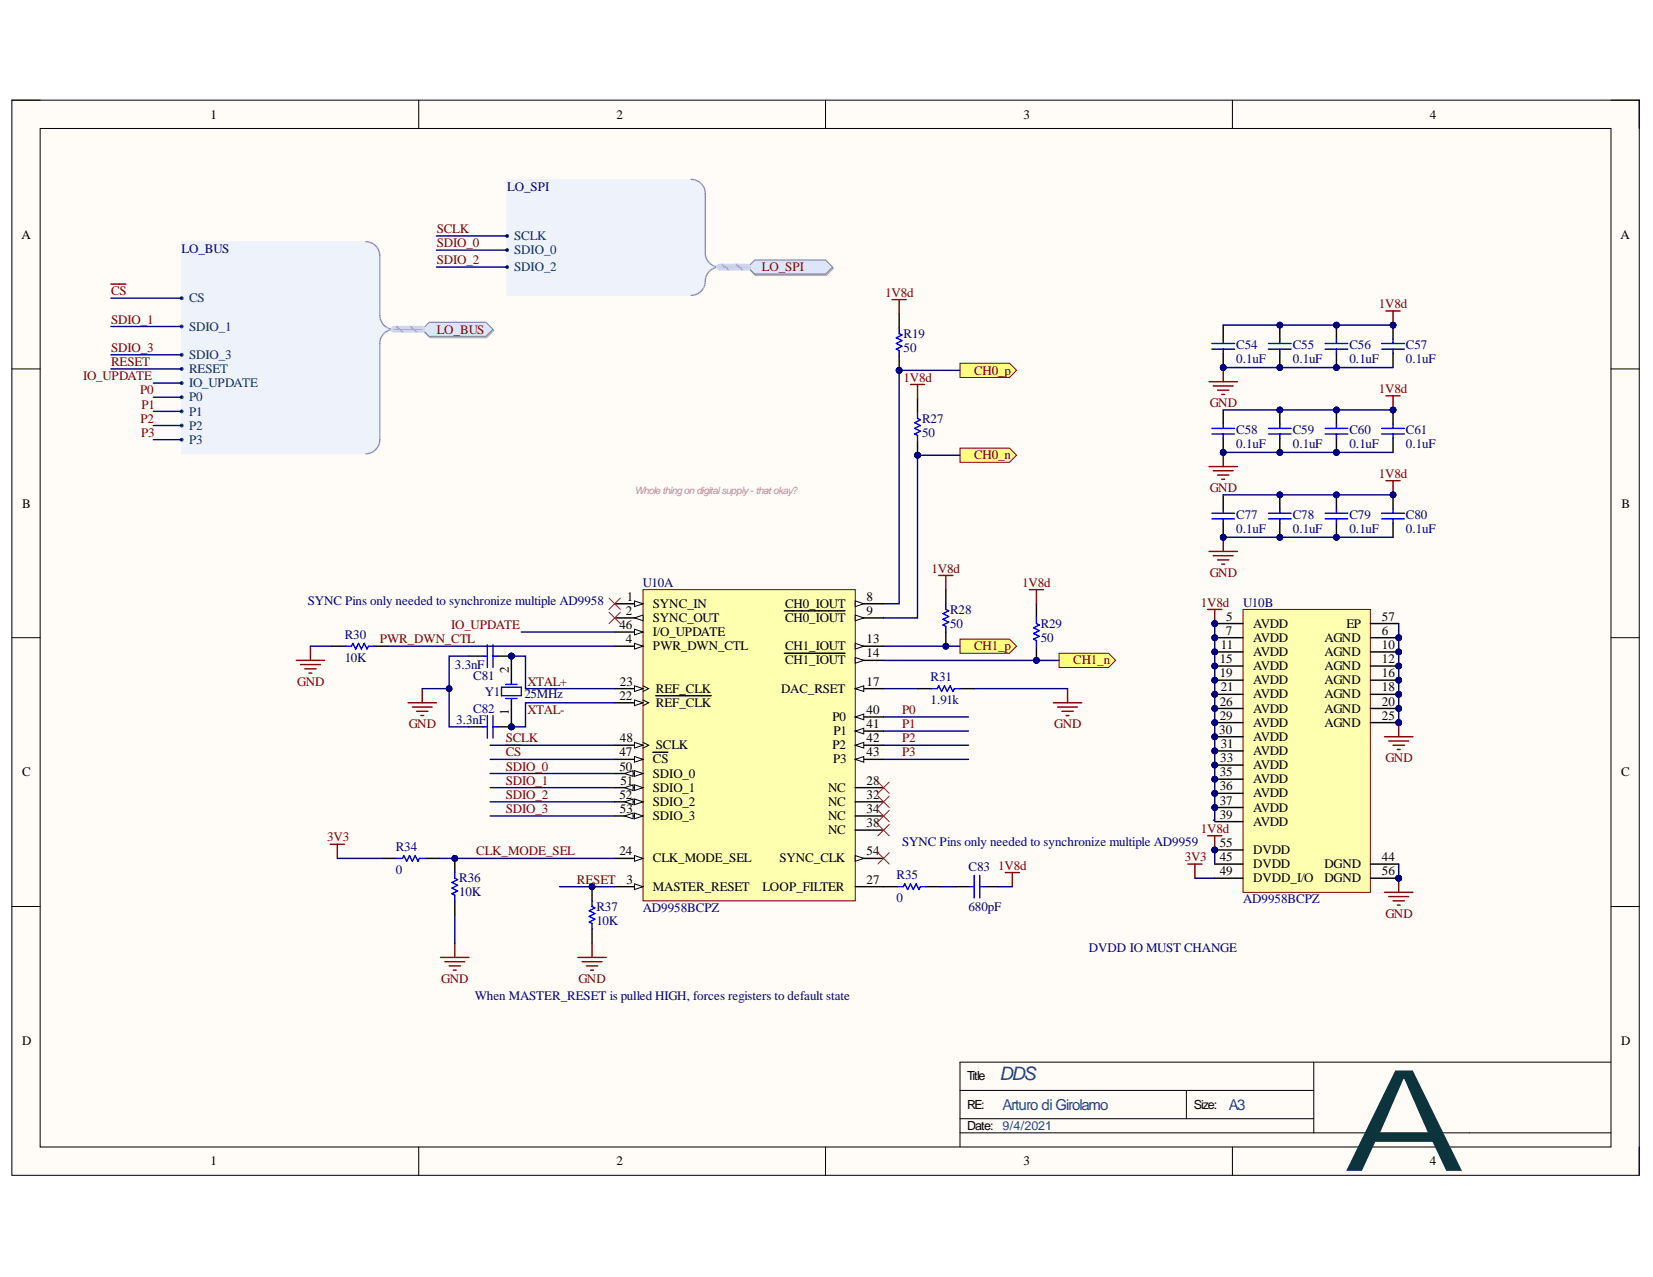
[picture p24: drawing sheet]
<svg xmlns="http://www.w3.org/2000/svg" width="279mm" height="216mm" viewBox="0 0 279 216" stroke-linecap="round" stroke-linejoin="round" font-family="sans-serif">
<defs><g id="words">
<text font-size="23.9" fill="#0c343d" x="226.9" y="198">A</text>
<text font-size="3.1" fill="#0b5394" x="169" y="182.7">DDS</text>
<g font-size="2.5" fill="#0b5394">
<text x="169.5" y="187.6">Arturo di Girolamo</text>
<text x="207.7" y="187.6">A3</text>
</g>
<g font-size="2.2">
<text x="35.6" y="20">1</text>
<text x="104.2" y="20">2</text>
<text x="173" y="20">3</text>
<text x="241.7" y="20">4</text>
<text x="3.6" y="40.3">A</text>
<text x="273.9" y="40.3">A</text>
<text x="3.7" y="85.8">B</text>
<text x="274.1" y="85.8">B</text>
<text x="106" y="101.6">1</text>
<text x="146.5" y="101.6">8</text>
<text x="104.7" y="106.4">46</text>
<text x="105.8" y="104">2</text>
<text x="110.4" y="102.7">SYNC_IN</text>
<text x="110.4" y="105.2">SYNC_OUT</text>
<text x="110.4" y="107.6">I/O_UPDATE</text>
<text x="132.7" y="102.7">CH0_IOUT</text>
<text x="132.7" y="105.2">CH0_IOUT</text>
<text x="146.5" y="104">9</text>
<text x="207.2" y="107.3">7</text>
<text x="207.3" y="104.9">5</text>
<text x="211.8" y="106.1">AVDD</text>
<text x="227.6" y="106.1">EP</text>
<text x="233.6" y="107.3">6</text>
<text x="233.6" y="104.9">57</text>
<text x="86" y="113.8" transform="rotate(-90 86 113.8)">2</text>
<text x="105.8" y="108.7">4</text>
<text x="110.4" y="109.9">PWR_DWN_CTL</text>
<text x="132.7" y="109.9">CH1_IOUT</text>
<text x="132.7" y="112.3">CH1_IOUT</text>
<text x="146.5" y="108.7">13</text>
<text x="146.5" y="111.1">14</text>
<text x="206.2" y="112.1">15</text>
<text x="206.3" y="109.7">11</text>
<text x="211.8" y="108.5">AVDD</text>
<text x="211.8" y="110.9">AVDD</text>
<text x="211.8" y="113.3">AVDD</text>
<text x="223.9" y="108.5">AGND</text>
<text x="223.9" y="110.9">AGND</text>
<text x="223.9" y="113.3">AGND</text>
<text x="233.6" y="109.7">10</text>
<text x="233.6" y="112.1">12</text>
<text x="104.7" y="118.3">22</text>
<text x="104.8" y="115.9">23</text>
<text x="110.9" y="119.5">REF_CLK</text>
<text x="110.9" y="117.1">REF_CLK</text>
<text x="132" y="117.1">DAC_RSET</text>
<text x="146.5" y="115.9">17</text>
<text x="206.2" y="114.5">19</text>
<text x="206.2" y="119.3">26</text>
<text x="206.3" y="116.9">21</text>
<text x="211.8" y="115.7">AVDD</text>
<text x="211.8" y="118">AVDD</text>
<text x="223.9" y="115.7">AGND</text>
<text x="223.9" y="118">AGND</text>
<text x="233.6" y="114.5">16</text>
<text x="233.6" y="116.9">18</text>
<text x="233.6" y="119.3">20</text>
<text x="86" y="120.8" transform="rotate(-90 86 120.8)">1</text>
<text x="104.8" y="125.5">48</text>
<text x="140.7" y="121.9">P0</text>
<text x="140.9" y="124.3">P1</text>
<text x="146.5" y="120.7">40</text>
<text x="146.5" y="123.1">41</text>
<text x="146.5" y="125.5">42</text>
<text x="206.1" y="124.1">30</text>
<text x="206.2" y="121.7">29</text>
<text x="211.8" y="120.5">AVDD</text>
<text x="211.8" y="122.9">AVDD</text>
<text x="211.8" y="125.2">AVDD</text>
<text x="223.9" y="120.5">AGND</text>
<text x="223.9" y="122.9">AGND</text>
<text x="233.6" y="121.7">25</text>
<text x="3.7" y="131.2">C</text>
<text x="104.7" y="127.9">47</text>
<text x="104.7" y="130.3">50</text>
<text x="110.4" y="129">CS</text>
<text x="110.4" y="131.5">SDIO_0</text>
<text x="110.9" y="126.7">SCLK</text>
<text x="140.7" y="126.7">P2</text>
<text x="140.8" y="129">P3</text>
<text x="146.5" y="127.9">43</text>
<text x="206.2" y="131.2">35</text>
<text x="206.3" y="128.9">33</text>
<text x="206.3" y="126.4">31</text>
<text x="211.8" y="127.7">AVDD</text>
<text x="211.8" y="130.1">AVDD</text>
<text x="274" y="131.2">C</text>
<text x="104.7" y="135">52</text>
<text x="104.8" y="137.4">53</text>
<text x="104.9" y="132.7">51</text>
<text x="110.4" y="133.9">SDIO_1</text>
<text x="110.4" y="136.2">SDIO_2</text>
<text x="140" y="133.9">NC</text>
<text x="140" y="136.2">NC</text>
<text x="146.5" y="132.7">28</text>
<text x="146.5" y="135">32</text>
<text x="146.5" y="137.4">34</text>
<text x="206.2" y="133.6">36</text>
<text x="206.2" y="136.1">37</text>
<text x="211.8" y="132.4">AVDD</text>
<text x="211.8" y="134.8">AVDD</text>
<text x="211.8" y="137.2">AVDD</text>
<text x="110.4" y="138.7">SDIO_3</text>
<text x="140" y="138.7">NC</text>
<text x="140" y="141">NC</text>
<text x="146.5" y="139.9">38</text>
<text x="206.2" y="138.4">39</text>
<text x="206.2" y="143.2">55</text>
<text x="211.8" y="139.6">AVDD</text>
<text x="104.7" y="144.6">24</text>
<text x="105.9" y="149.4">3</text>
<text x="110.4" y="145.8">CLK_MODE_SEL</text>
<text x="131.8" y="145.8">SYNC_CLK</text>
<text x="146.5" y="149.4">27</text>
<text x="146.5" y="144.6">54</text>
<text x="206.2" y="145.6">45</text>
<text x="206.2" y="148">49</text>
<text x="211.8" y="146.8">DVDD</text>
<text x="211.8" y="149.2">DVDD_I/O</text>
<text x="211.8" y="144.4">DVDD</text>
<text x="223.9" y="146.8">DGND</text>
<text x="223.9" y="149.2">DGND</text>
<text x="233.6" y="145.6">44</text>
<text x="233.6" y="148">56</text>
<text x="110.4" y="150.6">MASTER_RESET</text>
<text x="128.9" y="150.6">LOOP_FILTER</text>
<text x="3.7" y="176.6">D</text>
<text x="274" y="176.6">D</text>
<text x="35.6" y="197">1</text>
<text x="104.2" y="197">2</text>
<text x="173" y="197">3</text>
<text x="241.7" y="197">4</text>
</g>
<g font-size="2.2" fill="#000080">
<text x="85.8" y="32.2">LO_SPI</text>
<text x="30.7" y="42.7">LO_BUS</text>
<text x="152.7" y="57.1">R19</text>
<text x="152.7" y="59.4">50</text>
<text x="209" y="59">C54</text>
<text x="218.5" y="59">C55</text>
<text x="228.1" y="59">C56</text>
<text x="237.6" y="59">C57</text>
<text x="209" y="61.4">0.1uF</text>
<text x="218.5" y="61.4">0.1uF</text>
<text x="228.1" y="61.4">0.1uF</text>
<text x="237.6" y="61.4">0.1uF</text>
<text x="155.9" y="71.5">R27</text>
<text x="155.9" y="73.8">50</text>
<text x="209" y="73.3">C58</text>
<text x="209" y="75.8">0.1uF</text>
<text x="218.5" y="73.3">C59</text>
<text x="218.5" y="75.8">0.1uF</text>
<text x="228.1" y="73.3">C60</text>
<text x="228.1" y="75.8">0.1uF</text>
<text x="237.6" y="73.3">C61</text>
<text x="237.6" y="75.8">0.1uF</text>
<text x="209" y="87.7">C77</text>
<text x="218.5" y="87.7">C78</text>
<text x="228.1" y="87.7">C79</text>
<text x="237.6" y="87.7">C80</text>
<text x="209" y="90.1">0.1uF</text>
<text x="218.5" y="90.1">0.1uF</text>
<text x="228.1" y="90.1">0.1uF</text>
<text x="237.6" y="90.1">0.1uF</text>
<text x="108.7" y="99.2">U10A</text>
<text x="52" y="102.3">SYNC Pins only needed to synchronize multiple AD9958</text>
<text x="160.6" y="103.8">R28</text>
<text x="160.6" y="106.1">50</text>
<text x="175.9" y="106.1">R29</text>
<text x="210.2" y="102.6">U10B</text>
<text x="58.3" y="108.1">R30</text>
<text x="58.3" y="111.9">10K</text>
<text x="76.9" y="113.1">3.3nF</text>
<text x="175.9" y="108.5">50</text>
<text x="80" y="115">C81</text>
<text x="81.9" y="117.6">Y1</text>
<text x="88.6" y="118">25MHz</text>
<text x="157.3" y="115.2">R31</text>
<text x="157.3" y="119.1">1.91k</text>
<text x="77.1" y="122.4">3.3nF</text>
<text x="80" y="120.5">C82</text>
<text x="66.9" y="143.9">R34</text>
<text x="152.5" y="143">SYNC Pins only needed to synchronize multiple AD9959</text>
<text x="66.9" y="147.7">0</text>
<text x="77.6" y="149.2">R36</text>
<text x="151.5" y="148.7">R35</text>
<text x="163.7" y="147.2">C83</text>
<text x="77.6" y="151.5">10K</text>
<text x="100.8" y="154">R37</text>
<text x="108.7" y="154.2">AD9958BCPZ</text>
<text x="151.5" y="152.5">0</text>
<text x="163.7" y="154">680pF</text>
<text x="210.2" y="152.7">AD9958BCPZ</text>
<text x="100.8" y="156.4">10K</text>
<text x="184" y="160.9">DVDD IO MUST CHANGE</text>
<text x="80.3" y="169">When MASTER_RESET is pulled HIGH, forces registers to default state</text>
</g>
<g font-size="2.2" fill="#800000">
<text x="73.8" y="39.4">SCLK</text>
<text x="73.8" y="41.8">SDIO_0</text>
<text x="73.8" y="44.6">SDIO_2</text>
<text x="128.8" y="45.8">LO_SPI</text>
<text x="18.8" y="49.9">CS</text>
<text x="149.6" y="50.1">1V8d</text>
<text x="233.1" y="52.1">1V8d</text>
<text x="18.8" y="54.7">SDIO_1</text>
<text x="18.8" y="59.4">SDIO_3</text>
<text x="73.8" y="56.4">LO_BUS</text>
<text x="14" y="64.3">IO_UPDATE</text>
<text x="18.8" y="61.9">RESET</text>
<text x="152.7" y="64.5">1V8d</text>
<text x="164.7" y="63.3">CH0_p</text>
<text x="23.7" y="66.6">P0</text>
<text x="23.8" y="71.5">P2</text>
<text x="23.9" y="69.1">P1</text>
<text x="204.5" y="68.8">GND</text>
<text x="233.1" y="66.4">1V8d</text>
<text x="23.8" y="73.8">P3</text>
<text x="164.7" y="77.6">CH0_n</text>
<text x="204.5" y="83.1">GND</text>
<text x="233.1" y="80.8">1V8d</text>
<text x="157.5" y="96.8">1V8d</text>
<text x="172.8" y="99.2">1V8d</text>
<text x="204.5" y="97.5">GND</text>
<text x="76.3" y="106.4">IO_UPDATE</text>
<text x="203" y="102.6">1V8d</text>
<text x="64.2" y="108.7">PWR_DWN_CTL</text>
<text x="164.7" y="109.9">CH1_p</text>
<text x="181.4" y="112.3">CH1_n</text>
<text x="50.2" y="115.9">GND</text>
<text x="89.1" y="115.9">XTAL+</text>
<text x="69.1" y="123.1">GND</text>
<text x="85.5" y="125.5">SCLK</text>
<text x="89.1" y="120.7">XTAL-</text>
<text x="152.5" y="120.7">P0</text>
<text x="152.5" y="123.1">P1</text>
<text x="152.5" y="125.5">P2</text>
<text x="178.2" y="123.1">GND</text>
<text x="85.5" y="130.3">SDIO_0</text>
<text x="85.5" y="127.9">CS</text>
<text x="152.5" y="127.9">P3</text>
<text x="234.2" y="128.9">GND</text>
<text x="85.5" y="132.7">SDIO_1</text>
<text x="85.5" y="135">SDIO_2</text>
<text x="85.5" y="137.4">SDIO_3</text>
<text x="55.3" y="142.2">3V3</text>
<text x="203" y="140.8">1V8d</text>
<text x="80.5" y="144.6">CLK_MODE_SEL</text>
<text x="97.5" y="149.4">RESET</text>
<text x="168.7" y="147.1">1V8d</text>
<text x="200.3" y="145.6">3V3</text>
<text x="234.2" y="155.2">GND</text>
<text x="74.6" y="166.2">GND</text>
<text x="97.8" y="166.2">GND</text>
</g>
<g font-size="2.2" fill="#003a70">
<text x="86.9" y="40.6">SCLK</text>
<text x="86.9" y="45.8">SDIO_2</text>
<text x="86.9" y="43">SDIO_0</text>
<text x="32" y="51.1">CS</text>
<text x="32" y="55.9">SDIO_1</text>
<text x="32" y="65.5">IO_UPDATE</text>
<text x="32" y="63.1">RESET</text>
<text x="32" y="60.7">SDIO_3</text>
<text x="32" y="70.3">P1</text>
<text x="32" y="67.8">P0</text>
<text x="32" y="72.6">P2</text>
<text x="32" y="75">P3</text>
</g>
<g font-size="2.1">
<text x="163.5" y="182.7">Title</text>
<text x="163.5" y="191">Date:</text>
<text x="163.5" y="187.5">RE:</text>
<text x="201.8" y="187.5">Size:</text>
</g>
<text font-size="2.1" fill="#0b5394" x="169.5" y="191">9/4/2021</text>
<text font-size="1.7" fill="#f0f" x="107.3" y="83.5">Whole thingon digitalsupply- thatokay?</text>
</g></defs>
<path d="M2 16.9h275.1v181.8h-275.1z" fill-rule="evenodd" fill="#fffcf8"/>
<path d="M2 16.9h275.1v181.8h-275.1z" fill="none" stroke="#000" stroke-width=".17"/>
<path d="M6.8 21.7h265.5v172.2h-265.5z" fill-rule="evenodd" fill="#fffcf8"/>
<g fill="none" stroke="#000" stroke-width=".17">
<path d="M2 16.9h4.8M70.8 16.9v4.8M139.5 16.9v4.8M208.3 16.9v4.8M272.3 16.9h4.8v4.8M6.8 21.7h265.5v172.2h-265.5zM2 62.4h4.8M272.3 62.4h4.8M2 107.8h4.8M272.3 107.8h4.8M2 153.3h4.8M272.3 153.3h4.8"/>
<path d="M222.1 179.6v11.9M272.3 179.6h-110v14.3M70.8 193.9v4.8M139.5 193.9v4.8M162.3 184.4h59.8M162.3 191.5h110M162.3 189.1h59.8M200.5 184.4v4.7M208.3 193.9v4.8M277.1 193.9v4.8"/>
</g>
<path d="M108.7 99.7h35.9v52.6h-35.9z" fill-rule="evenodd" fill="#ffffb0"/>
<path d="M108.7 99.7h35.9v52.6h-35.9z" fill="none" stroke="#800000" stroke-width=".17"/>
<path d="M103.9 102.1h4.8" fill="none" stroke="#000" stroke-width=".24"/>
<path d="M107.2 101.6l1.5 .5-1.5 .5z" fill="#f8fcff"/>
<path d="M107.2 101.6l1.5 .5-1.5 .5z" fill="none" stroke="#000" stroke-width=".17"/>
<path d="M103.9 104.5h4.8" fill="none" stroke="#000" stroke-width=".24"/>
<path d="M107.2 104.5l1.5-.5v.9z" fill="#f8fcff"/>
<path d="M107.2 104.5l1.5-.5v.9z" fill="none" stroke="#000" stroke-width=".17"/>
<path d="M103.9 149.9h4.8" fill="none" stroke="#000" stroke-width=".24"/>
<path d="M107.2 149.4l1.5 .5-1.5 .5z" fill="#f8fcff"/>
<path d="M107.2 149.4l1.5 .5-1.5 .5z" fill="none" stroke="#000" stroke-width=".17"/>
<path d="M103.9 109.3h4.8" fill="none" stroke="#000" stroke-width=".24"/>
<path d="M107.2 108.8l1.5 .5-1.5 .4z" fill="#f8fcff"/>
<path d="M107.2 108.8l1.5 .5-1.5 .4z" fill="none" stroke="#000" stroke-width=".17"/>
<path d="M144.6 102.1h4.7" fill="none" stroke="#000" stroke-width=".24"/>
<path d="M144.6 101.6l1.4 .5-1.4 .5z" fill="#f8fcff"/>
<path d="M144.6 101.6l1.4 .5-1.4 .5z" fill="none" stroke="#000" stroke-width=".17"/>
<path d="M144.6 104.5h4.7" fill="none" stroke="#000" stroke-width=".24"/>
<path d="M144.6 104l1.4 .5-1.4 .4z" fill="#f8fcff"/>
<path d="M144.6 104l1.4 .5-1.4 .4z" fill="none" stroke="#000" stroke-width=".17"/>
<path d="M132.6 103.3h10.2M144.6 109.3h4.7" fill="none" stroke="#000" stroke-width=".24"/>
<path d="M144.6 108.8l1.4 .5-1.4 .4z" fill="#f8fcff"/>
<path d="M144.6 108.8l1.4 .5-1.4 .4z" fill="none" stroke="#000" stroke-width=".17"/>
<path d="M144.6 111.6h4.7" fill="none" stroke="#000" stroke-width=".24"/>
<path d="M144.6 111.2l1.4 .4-1.4 .5z" fill="#f8fcff"/>
<path d="M144.6 111.2l1.4 .4-1.4 .5z" fill="none" stroke="#000" stroke-width=".17"/>
<path d="M132.6 110.4h10.2M144.6 116.4h4.7" fill="none" stroke="#000" stroke-width=".24"/>
<path d="M144.6 116.4l1.4-.5v1z" fill="#f8fcff"/>
<path d="M144.6 116.4l1.4-.5v1z" fill="none" stroke="#000" stroke-width=".17"/>
<path d="M103.9 118.8h4.8" fill="none" stroke="#000" stroke-width=".24"/>
<path d="M107.2 118.3l1.5 .5-1.5 .5z" fill="#f8fcff"/>
<path d="M107.2 118.3l1.5 .5-1.5 .5zM108.7 118.3l.9 .5-.9 .5" fill="none" stroke="#000" stroke-width=".17"/>
<path d="M103.9 116.4h4.8M110.8 117.6h9.4" fill="none" stroke="#000" stroke-width=".24"/>
<path d="M107.2 115.9l1.5 .5-1.5 .5z" fill="#f8fcff"/>
<path d="M107.2 115.9l1.5 .5-1.5 .5zM108.7 115.9l.9 .5-.9 .5" fill="none" stroke="#000" stroke-width=".17"/>
<path d="M103.9 145.1h4.8" fill="none" stroke="#000" stroke-width=".24"/>
<path d="M107.2 144.7l1.5 .4-1.5 .5z" fill="#f8fcff"/>
<path d="M107.2 144.7l1.5 .4-1.5 .5z" fill="none" stroke="#000" stroke-width=".17"/>
<path d="M144.6 133.2h4.7M144.6 135.6h4.7M144.6 138h4.7M144.6 121.2h4.7M144.6 149.9h4.7M144.6 140.3h4.7" fill="none" stroke="#000" stroke-width=".24"/>
<path d="M144.6 121.2l1.4-.5v1z" fill="#f8fcff"/>
<path d="M144.6 121.2l1.4-.5v1z" fill="none" stroke="#000" stroke-width=".17"/>
<path d="M144.6 123.6h4.7" fill="none" stroke="#000" stroke-width=".24"/>
<path d="M144.6 123.6l1.4-.5v1z" fill="#f8fcff"/>
<path d="M144.6 123.6l1.4-.5v1z" fill="none" stroke="#000" stroke-width=".17"/>
<path d="M144.6 126h4.7" fill="none" stroke="#000" stroke-width=".24"/>
<path d="M144.6 126l1.4-.5v1z" fill="#f8fcff"/>
<path d="M144.6 126l1.4-.5v1z" fill="none" stroke="#000" stroke-width=".17"/>
<path d="M144.6 128.4h4.7" fill="none" stroke="#000" stroke-width=".24"/>
<path d="M144.6 128.4l1.4-.5v1z" fill="#f8fcff"/>
<path d="M144.6 128.4l1.4-.5v1z" fill="none" stroke="#000" stroke-width=".17"/>
<path d="M103.9 106.9h4.8" fill="none" stroke="#000" stroke-width=".24"/>
<path d="M107.2 106.4l1.5 .5-1.5 .4z" fill="#f8fcff"/>
<path d="M107.2 106.4l1.5 .5-1.5 .4z" fill="none" stroke="#000" stroke-width=".17"/>
<path d="M103.9 128.4h4.8" fill="none" stroke="#000" stroke-width=".24"/>
<path d="M107.2 127.9l1.5 .5-1.5 .5z" fill="#f8fcff"/>
<path d="M107.2 127.9l1.5 .5-1.5 .5z" fill="none" stroke="#000" stroke-width=".17"/>
<path d="M103.9 126h4.8M110.4 127.2h2.5" fill="none" stroke="#000" stroke-width=".24"/>
<path d="M107.2 125.5l1.5 .5-1.5 .5z" fill="#f8fcff"/>
<path d="M107.2 125.5l1.5 .5-1.5 .5zM108.7 125.5l.9 .5-.9 .5" fill="none" stroke="#000" stroke-width=".17"/>
<path d="M103.9 130.8h4.8" fill="none" stroke="#000" stroke-width=".24"/>
<path d="M107.2 130.3l1.5 .5-1.5 .5z" fill="#f8fcff"/>
<path d="M107.2 130.3l1.5 .5-1.5 .5z" fill="none" stroke="#000" stroke-width=".17"/>
<path d="M105.6 130.8l1.4-.5v1z" fill="#f8fcff"/>
<path d="M105.6 130.8l1.4-.5v1z" fill="none" stroke="#000" stroke-width=".17"/>
<path d="M103.9 133.2h4.8" fill="none" stroke="#000" stroke-width=".24"/>
<path d="M107.2 132.7l1.5 .5-1.5 .4z" fill="#f8fcff"/>
<path d="M107.2 132.7l1.5 .5-1.5 .4z" fill="none" stroke="#000" stroke-width=".17"/>
<path d="M105.6 133.2l1.4-.5v.9z" fill="#f8fcff"/>
<path d="M105.6 133.2l1.4-.5v.9z" fill="none" stroke="#000" stroke-width=".17"/>
<path d="M103.9 135.6h4.8" fill="none" stroke="#000" stroke-width=".24"/>
<path d="M107.2 135.1l1.5 .5-1.5 .4z" fill="#f8fcff"/>
<path d="M107.2 135.1l1.5 .5-1.5 .4z" fill="none" stroke="#000" stroke-width=".17"/>
<path d="M105.6 135.6l1.4-.5v.9z" fill="#f8fcff"/>
<path d="M105.6 135.6l1.4-.5v.9z" fill="none" stroke="#000" stroke-width=".17"/>
<path d="M103.9 138h4.8" fill="none" stroke="#000" stroke-width=".24"/>
<path d="M107.2 137.5l1.5 .5-1.5 .4z" fill="#f8fcff"/>
<path d="M107.2 137.5l1.5 .5-1.5 .4z" fill="none" stroke="#000" stroke-width=".17"/>
<path d="M105.6 138l1.4-.5v.9z" fill="#f8fcff"/>
<path d="M105.6 138l1.4-.5v.9z" fill="none" stroke="#000" stroke-width=".17"/>
<path d="M144.6 145.1h4.7" fill="none" stroke="#000" stroke-width=".24"/>
<path d="M144.6 144.7l1.4 .4-1.4 .5z" fill="#f8fcff"/>
<path d="M144.6 144.7l1.4 .4-1.4 .5z" fill="none" stroke="#000" stroke-width=".17"/>
<circle cx="205.3" cy="105.4" r=".48" fill="#000080"/>
<circle cx="205.3" cy="105.4" r=".48" fill="none" stroke="#000080" stroke-width=".17"/>
<circle cx="236.4" cy="107.8" r=".48" fill="#000080"/>
<circle cx="236.4" cy="107.8" r=".48" fill="none" stroke="#000080" stroke-width=".17"/>
<circle cx="205.3" cy="107.8" r=".48" fill="#000080"/>
<circle cx="205.3" cy="107.8" r=".48" fill="none" stroke="#000080" stroke-width=".17"/>
<circle cx="236.4" cy="110.2" r=".48" fill="#000080"/>
<circle cx="236.4" cy="110.2" r=".48" fill="none" stroke="#000080" stroke-width=".17"/>
<circle cx="205.3" cy="110.2" r=".48" fill="#000080"/>
<circle cx="205.3" cy="110.2" r=".48" fill="none" stroke="#000080" stroke-width=".17"/>
<circle cx="236.4" cy="112.6" r=".48" fill="#000080"/>
<circle cx="236.4" cy="112.6" r=".48" fill="none" stroke="#000080" stroke-width=".17"/>
<circle cx="205.3" cy="112.6" r=".48" fill="#000080"/>
<circle cx="205.3" cy="112.6" r=".48" fill="none" stroke="#000080" stroke-width=".17"/>
<circle cx="236.4" cy="115" r=".48" fill="#000080"/>
<circle cx="236.4" cy="115" r=".48" fill="none" stroke="#000080" stroke-width=".17"/>
<circle cx="236.4" cy="117.4" r=".48" fill="#000080"/>
<circle cx="236.4" cy="117.4" r=".48" fill="none" stroke="#000080" stroke-width=".17"/>
<circle cx="205.3" cy="115" r=".48" fill="#000080"/>
<circle cx="205.3" cy="115" r=".48" fill="none" stroke="#000080" stroke-width=".17"/>
<circle cx="236.4" cy="119.8" r=".48" fill="#000080"/>
<circle cx="236.4" cy="119.8" r=".48" fill="none" stroke="#000080" stroke-width=".17"/>
<circle cx="205.3" cy="117.4" r=".48" fill="#000080"/>
<circle cx="205.3" cy="117.4" r=".48" fill="none" stroke="#000080" stroke-width=".17"/>
<circle cx="236.4" cy="122.2" r=".48" fill="#000080"/>
<circle cx="236.4" cy="122.2" r=".48" fill="none" stroke="#000080" stroke-width=".17"/>
<circle cx="205.3" cy="119.8" r=".48" fill="#000080"/>
<circle cx="205.3" cy="119.8" r=".48" fill="none" stroke="#000080" stroke-width=".17"/>
<circle cx="205.3" cy="122.2" r=".48" fill="#000080"/>
<circle cx="205.3" cy="122.2" r=".48" fill="none" stroke="#000080" stroke-width=".17"/>
<circle cx="205.3" cy="124.6" r=".48" fill="#000080"/>
<circle cx="205.3" cy="124.6" r=".48" fill="none" stroke="#000080" stroke-width=".17"/>
<circle cx="205.3" cy="127" r=".48" fill="#000080"/>
<circle cx="205.3" cy="127" r=".48" fill="none" stroke="#000080" stroke-width=".17"/>
<circle cx="205.3" cy="129.3" r=".48" fill="#000080"/>
<circle cx="205.3" cy="129.3" r=".48" fill="none" stroke="#000080" stroke-width=".17"/>
<circle cx="205.3" cy="131.7" r=".48" fill="#000080"/>
<circle cx="205.3" cy="131.7" r=".48" fill="none" stroke="#000080" stroke-width=".17"/>
<circle cx="205.3" cy="134.1" r=".48" fill="#000080"/>
<circle cx="205.3" cy="134.1" r=".48" fill="none" stroke="#000080" stroke-width=".17"/>
<circle cx="205.3" cy="136.5" r=".48" fill="#000080"/>
<circle cx="205.3" cy="136.5" r=".48" fill="none" stroke="#000080" stroke-width=".17"/>
<circle cx="205.3" cy="143.7" r=".48" fill="#000080"/>
<circle cx="205.3" cy="143.7" r=".48" fill="none" stroke="#000080" stroke-width=".17"/>
<circle cx="236.4" cy="148.5" r=".48" fill="#000080"/>
<circle cx="236.4" cy="148.5" r=".48" fill="none" stroke="#000080" stroke-width=".17"/>
<path d="M210.1 103h21.5v47.9h-21.5z" fill-rule="evenodd" fill="#ffffb0"/>
<path d="M210.1 103h21.5v47.9h-21.5z" fill="none" stroke="#800000" stroke-width=".17"/>
<path d="M205.3 105.4h4.8" fill="none" stroke="#000" stroke-width=".24"/>
<circle cx="205.3" cy="105.4" r=".48" fill="#000080"/>
<circle cx="205.3" cy="105.4" r=".48" fill="none" stroke="#000080" stroke-width=".17"/>
<path d="M231.6 107.8h4.8" fill="none" stroke="#000" stroke-width=".24"/>
<circle cx="236.4" cy="107.8" r=".48" fill="#000080"/>
<circle cx="236.4" cy="107.8" r=".48" fill="none" stroke="#000080" stroke-width=".17"/>
<path d="M205.3 107.8h4.8" fill="none" stroke="#000" stroke-width=".24"/>
<circle cx="205.3" cy="107.8" r=".48" fill="#000080"/>
<circle cx="205.3" cy="107.8" r=".48" fill="none" stroke="#000080" stroke-width=".17"/>
<path d="M231.6 110.2h4.8" fill="none" stroke="#000" stroke-width=".24"/>
<circle cx="236.4" cy="110.2" r=".48" fill="#000080"/>
<circle cx="236.4" cy="110.2" r=".48" fill="none" stroke="#000080" stroke-width=".17"/>
<path d="M205.3 110.2h4.8" fill="none" stroke="#000" stroke-width=".24"/>
<circle cx="205.3" cy="110.2" r=".48" fill="#000080"/>
<circle cx="205.3" cy="110.2" r=".48" fill="none" stroke="#000080" stroke-width=".17"/>
<path d="M231.6 112.6h4.8" fill="none" stroke="#000" stroke-width=".24"/>
<circle cx="236.4" cy="112.6" r=".48" fill="#000080"/>
<circle cx="236.4" cy="112.6" r=".48" fill="none" stroke="#000080" stroke-width=".17"/>
<path d="M205.3 112.6h4.8" fill="none" stroke="#000" stroke-width=".24"/>
<circle cx="205.3" cy="112.6" r=".48" fill="#000080"/>
<circle cx="205.3" cy="112.6" r=".48" fill="none" stroke="#000080" stroke-width=".17"/>
<path d="M231.6 115h4.8" fill="none" stroke="#000" stroke-width=".24"/>
<circle cx="236.4" cy="115" r=".48" fill="#000080"/>
<circle cx="236.4" cy="115" r=".48" fill="none" stroke="#000080" stroke-width=".17"/>
<path d="M231.6 117.4h4.8" fill="none" stroke="#000" stroke-width=".24"/>
<circle cx="236.4" cy="117.4" r=".48" fill="#000080"/>
<circle cx="236.4" cy="117.4" r=".48" fill="none" stroke="#000080" stroke-width=".17"/>
<path d="M205.3 115h4.8" fill="none" stroke="#000" stroke-width=".24"/>
<circle cx="205.3" cy="115" r=".48" fill="#000080"/>
<circle cx="205.3" cy="115" r=".48" fill="none" stroke="#000080" stroke-width=".17"/>
<path d="M231.6 119.8h4.8" fill="none" stroke="#000" stroke-width=".24"/>
<circle cx="236.4" cy="119.8" r=".48" fill="#000080"/>
<circle cx="236.4" cy="119.8" r=".48" fill="none" stroke="#000080" stroke-width=".17"/>
<path d="M205.3 117.4h4.8" fill="none" stroke="#000" stroke-width=".24"/>
<circle cx="205.3" cy="117.4" r=".48" fill="#000080"/>
<circle cx="205.3" cy="117.4" r=".48" fill="none" stroke="#000080" stroke-width=".17"/>
<path d="M231.6 122.2h4.8" fill="none" stroke="#000" stroke-width=".24"/>
<circle cx="236.4" cy="122.2" r=".48" fill="#000080"/>
<circle cx="236.4" cy="122.2" r=".48" fill="none" stroke="#000080" stroke-width=".17"/>
<path d="M205.3 119.8h4.8" fill="none" stroke="#000" stroke-width=".24"/>
<circle cx="205.3" cy="119.8" r=".48" fill="#000080"/>
<circle cx="205.3" cy="119.8" r=".48" fill="none" stroke="#000080" stroke-width=".17"/>
<path d="M205.3 122.2h4.8" fill="none" stroke="#000" stroke-width=".24"/>
<circle cx="205.3" cy="122.2" r=".48" fill="#000080"/>
<circle cx="205.3" cy="122.2" r=".48" fill="none" stroke="#000080" stroke-width=".17"/>
<path d="M205.3 124.6h4.8" fill="none" stroke="#000" stroke-width=".24"/>
<circle cx="205.3" cy="124.6" r=".48" fill="#000080"/>
<circle cx="205.3" cy="124.6" r=".48" fill="none" stroke="#000080" stroke-width=".17"/>
<path d="M205.3 127h4.8" fill="none" stroke="#000" stroke-width=".24"/>
<circle cx="205.3" cy="127" r=".48" fill="#000080"/>
<circle cx="205.3" cy="127" r=".48" fill="none" stroke="#000080" stroke-width=".17"/>
<path d="M205.3 129.3h4.8" fill="none" stroke="#000" stroke-width=".24"/>
<circle cx="205.3" cy="129.3" r=".48" fill="#000080"/>
<circle cx="205.3" cy="129.3" r=".48" fill="none" stroke="#000080" stroke-width=".17"/>
<path d="M205.3 131.7h4.8" fill="none" stroke="#000" stroke-width=".24"/>
<circle cx="205.3" cy="131.7" r=".48" fill="#000080"/>
<circle cx="205.3" cy="131.7" r=".48" fill="none" stroke="#000080" stroke-width=".17"/>
<path d="M205.3 134.1h4.8" fill="none" stroke="#000" stroke-width=".24"/>
<circle cx="205.3" cy="134.1" r=".48" fill="#000080"/>
<circle cx="205.3" cy="134.1" r=".48" fill="none" stroke="#000080" stroke-width=".17"/>
<path d="M205.3 136.5h4.8" fill="none" stroke="#000" stroke-width=".24"/>
<circle cx="205.3" cy="136.5" r=".48" fill="#000080"/>
<circle cx="205.3" cy="136.5" r=".48" fill="none" stroke="#000080" stroke-width=".17"/>
<path d="M205.3 138.9h4.8M205.3 146.1h4.8M205.3 148.5h4.8M205.3 143.7h4.8M231.6 146.1h4.8" fill="none" stroke="#000" stroke-width=".24"/>
<circle cx="205.3" cy="143.7" r=".48" fill="#000080"/>
<circle cx="205.3" cy="143.7" r=".48" fill="none" stroke="#000080" stroke-width=".17"/>
<path d="M231.6 148.5h4.8" fill="none" stroke="#000" stroke-width=".24"/>
<circle cx="236.4" cy="148.5" r=".48" fill="#000080"/>
<circle cx="236.4" cy="148.5" r=".48" fill="none" stroke="#000080" stroke-width=".17"/>
<path d="M231.6 105.4h4.8M149.3 149.9h2.4M156.5 149.9h2.4M161.5 149.9h2.4M166.3 149.9h2.4" fill="none" stroke="#000" stroke-width=".24"/>
<path d="M148.4 132.2l1.9 1.9M148.4 134.6l1.9 1.9M148.4 137l1.9 1.9M148.4 139.4l1.9 1.9M150.3 132.2l-1.9 1.9M150.3 134.6l-1.9 1.9M150.3 137l-1.9 1.9M150.3 139.4l-1.9 1.9" fill="none" stroke="#f00" stroke-width=".17"/>
<path d="M151.7 149.9h1l.2-.5 .5 1 .5-1 .5 1 .4-1 .5 1 .3-.5h.9M163.9 149.9h.8M164.7 148v3.8M165.6 148v3.8M165.6 149.9h.7" fill="none" stroke="#00f" stroke-width=".24"/>
<path d="M204.1 103h2.4M205.3 103v2.4" fill="none" stroke="#800000" stroke-width=".24"/>
<circle cx="205.3" cy="105.4" r=".48" fill="#000080"/>
<circle cx="205.3" cy="105.4" r=".48" fill="none" stroke="#000080" stroke-width=".17"/>
<path d="M178 118.8h4.8M178.8 119.5h3.3M180.4 116.4v2.4M179.5 120.3h1.9M180.2 121h.5M169.9 147.5h2.4M171.1 147.5v2.4" fill="none" stroke="#800000" stroke-width=".24"/>
<path d="M155.1 116.4h2.4M162.3 116.4h2.4" fill="none" stroke="#000" stroke-width=".24"/>
<path d="M157.5 116.4h.9l.3-.5 .5 1 .4-1 .5 1 .5-1 .5 1 .2-.5h1" fill="none" stroke="#00f" stroke-width=".24"/>
<circle cx="100.1" cy="149.9" r=".48" fill="#000080"/>
<circle cx="100.1" cy="149.9" r=".48" fill="none" stroke="#000080" stroke-width=".17"/>
<path d="M100.1 149.9v2.4" fill="none" stroke="#000" stroke-width=".24"/>
<circle cx="100.1" cy="149.9" r=".48" fill="#000080"/>
<circle cx="100.1" cy="149.9" r=".48" fill="none" stroke="#000080" stroke-width=".17"/>
<path d="M100.1 157.1v2.4" fill="none" stroke="#000" stroke-width=".24"/>
<path d="M100.1 152.3v1l.5 .2-1 .5 1 .5-1 .4 1 .5-1 .5 .5 .2v1" fill="none" stroke="#00f" stroke-width=".24"/>
<path d="M234 124.6h4.8M234.7 125.3h3.4M235.5 126h1.9M236.2 126.7h.5M236.4 122.2v2.4M100.1 159.5v2.4M97.7 161.9h4.8M98.4 162.6h3.3M99.1 163.3h1.9M99.8 164h.5" fill="none" stroke="#800000" stroke-width=".24"/>
<circle cx="236.4" cy="122.2" r=".48" fill="#000080"/>
<circle cx="236.4" cy="122.2" r=".48" fill="none" stroke="#000080" stroke-width=".17"/>
<path d="M234 150.9h4.8M234.7 151.6h3.4M235.5 152.3h1.9M236.2 153h.5M236.4 148.5v2.4" fill="none" stroke="#800000" stroke-width=".24"/>
<circle cx="236.4" cy="148.5" r=".48" fill="#000080"/>
<circle cx="236.4" cy="148.5" r=".48" fill="none" stroke="#000080" stroke-width=".17"/>
<path d="M204.1 141.3h2.4M205.3 141.3v2.4" fill="none" stroke="#800000" stroke-width=".24"/>
<circle cx="205.3" cy="143.7" r=".48" fill="#000080"/>
<circle cx="205.3" cy="143.7" r=".48" fill="none" stroke="#000080" stroke-width=".17"/>
<path d="M56.1 109.3h2.4M63.2 109.3h2.4M64.7 145.1h2.4M71.8 145.1h2.4" fill="none" stroke="#000" stroke-width=".24"/>
<path d="M58.5 109.3h.9l.2-.5 .5 .9 .5-.9 .5 .9 .5-.9 .4 .9 .3-.4h.9M67.1 145.1h.9l.3-.4 .4 .9 .5-.9 .5 .9 .5-.9 .5 .9 .2-.5h.9" fill="none" stroke="#00f" stroke-width=".24"/>
<path d="M50.1 111.6h4.8M50.8 112.4h3.3M51.5 113.1h1.9M52.2 113.8h.5M52.5 109.3v2.3" fill="none" stroke="#800000" stroke-width=".24"/>
<circle cx="76.9" cy="145.1" r=".48" fill="#000080"/>
<circle cx="76.9" cy="145.1" r=".48" fill="none" stroke="#000080" stroke-width=".17"/>
<path d="M76.9 145.1v2.4" fill="none" stroke="#000" stroke-width=".24"/>
<circle cx="76.9" cy="145.1" r=".48" fill="#000080"/>
<circle cx="76.9" cy="145.1" r=".48" fill="none" stroke="#000080" stroke-width=".17"/>
<path d="M76.9 152.3v2.4" fill="none" stroke="#000" stroke-width=".24"/>
<path d="M76.9 147.5v1l.4 .2-.9 .5 .9 .5-.9 .5 .9 .4-.9 .5 .5 .2v1" fill="none" stroke="#00f" stroke-width=".24"/>
<path d="M85.5 126h2.5M55.8 142.7h2.4M57 142.7v2.4M76.9 159.5v2.4M74.5 161.9h4.8M75.2 162.6h3.3M75.9 163.3h1.9M76.6 164h.5" fill="none" stroke="#800000" stroke-width=".24"/>
<path d="M102.9 101.1l2 1.9M102.9 103.5l2 1.9M104.9 101.1l-2 1.9M104.9 103.5l-2 1.9M148.4 144.2l1.9 1.9M150.3 144.2l-1.9 1.9" fill="none" stroke="#f00" stroke-width=".17"/>
<circle cx="206.8" cy="62.1" r=".48" fill="#000080"/>
<circle cx="206.8" cy="62.1" r=".48" fill="none" stroke="#000080" stroke-width=".17"/>
<path d="M206.8 59.7v2.4" fill="none" stroke="#000" stroke-width=".24"/>
<circle cx="206.8" cy="62.1" r=".48" fill="#000080"/>
<circle cx="206.8" cy="62.1" r=".48" fill="none" stroke="#000080" stroke-width=".17"/>
<path d="M206.8 55v2.4" fill="none" stroke="#000" stroke-width=".24"/>
<path d="M204.8 58.1h3.9M204.8 59h3.9M206.8 57.4v.7M206.8 59v.7" fill="none" stroke="#00f" stroke-width=".24"/>
<circle cx="216.3" cy="62.1" r=".48" fill="#000080"/>
<circle cx="216.3" cy="62.1" r=".48" fill="none" stroke="#000080" stroke-width=".17"/>
<circle cx="216.3" cy="55" r=".48" fill="#000080"/>
<circle cx="216.3" cy="55" r=".48" fill="none" stroke="#000080" stroke-width=".17"/>
<path d="M216.3 59.7v2.4" fill="none" stroke="#000" stroke-width=".24"/>
<circle cx="216.3" cy="62.1" r=".48" fill="#000080"/>
<circle cx="216.3" cy="62.1" r=".48" fill="none" stroke="#000080" stroke-width=".17"/>
<path d="M216.3 55v2.4" fill="none" stroke="#000" stroke-width=".24"/>
<circle cx="216.3" cy="55" r=".48" fill="#000080"/>
<circle cx="216.3" cy="55" r=".48" fill="none" stroke="#000080" stroke-width=".17"/>
<path d="M214.4 58.1h3.8M214.4 59h3.8M216.3 57.4v.7M216.3 59v.7" fill="none" stroke="#00f" stroke-width=".24"/>
<circle cx="225.9" cy="62.1" r=".48" fill="#000080"/>
<circle cx="225.9" cy="62.1" r=".48" fill="none" stroke="#000080" stroke-width=".17"/>
<circle cx="225.9" cy="55" r=".48" fill="#000080"/>
<circle cx="225.9" cy="55" r=".48" fill="none" stroke="#000080" stroke-width=".17"/>
<path d="M225.9 59.7v2.4" fill="none" stroke="#000" stroke-width=".24"/>
<circle cx="225.9" cy="62.1" r=".48" fill="#000080"/>
<circle cx="225.9" cy="62.1" r=".48" fill="none" stroke="#000080" stroke-width=".17"/>
<path d="M225.9 55v2.4" fill="none" stroke="#000" stroke-width=".24"/>
<circle cx="225.9" cy="55" r=".48" fill="#000080"/>
<circle cx="225.9" cy="55" r=".48" fill="none" stroke="#000080" stroke-width=".17"/>
<path d="M224 58.1h3.8M224 59h3.8M225.9 57.4v.7M225.9 59v.7" fill="none" stroke="#00f" stroke-width=".24"/>
<circle cx="235.5" cy="55" r=".48" fill="#000080"/>
<circle cx="235.5" cy="55" r=".48" fill="none" stroke="#000080" stroke-width=".17"/>
<path d="M235.5 55v2.4M235.5 59.7v2.4" fill="none" stroke="#000" stroke-width=".24"/>
<circle cx="235.5" cy="55" r=".48" fill="#000080"/>
<circle cx="235.5" cy="55" r=".48" fill="none" stroke="#000080" stroke-width=".17"/>
<path d="M233.5 58.1h3.9M233.5 59h3.9M235.5 57.4v.7M235.5 59v.7" fill="none" stroke="#00f" stroke-width=".24"/>
<circle cx="206.8" cy="76.5" r=".48" fill="#000080"/>
<circle cx="206.8" cy="76.5" r=".48" fill="none" stroke="#000080" stroke-width=".17"/>
<path d="M206.8 74.1v2.4" fill="none" stroke="#000" stroke-width=".24"/>
<circle cx="206.8" cy="76.5" r=".48" fill="#000080"/>
<circle cx="206.8" cy="76.5" r=".48" fill="none" stroke="#000080" stroke-width=".17"/>
<path d="M206.8 69.3v2.4" fill="none" stroke="#000" stroke-width=".24"/>
<path d="M204.8 72.4h3.9M204.8 73.4h3.9M206.8 71.7v.7M206.8 73.4v.7" fill="none" stroke="#00f" stroke-width=".24"/>
<circle cx="216.3" cy="76.5" r=".48" fill="#000080"/>
<circle cx="216.3" cy="76.5" r=".48" fill="none" stroke="#000080" stroke-width=".17"/>
<circle cx="216.3" cy="69.3" r=".48" fill="#000080"/>
<circle cx="216.3" cy="69.3" r=".48" fill="none" stroke="#000080" stroke-width=".17"/>
<path d="M216.3 74.1v2.4" fill="none" stroke="#000" stroke-width=".24"/>
<circle cx="216.3" cy="76.5" r=".48" fill="#000080"/>
<circle cx="216.3" cy="76.5" r=".48" fill="none" stroke="#000080" stroke-width=".17"/>
<path d="M216.3 69.3v2.4" fill="none" stroke="#000" stroke-width=".24"/>
<circle cx="216.3" cy="69.3" r=".48" fill="#000080"/>
<circle cx="216.3" cy="69.3" r=".48" fill="none" stroke="#000080" stroke-width=".17"/>
<path d="M214.4 72.4h3.8M214.4 73.4h3.8M216.3 71.7v.7M216.3 73.4v.7" fill="none" stroke="#00f" stroke-width=".24"/>
<circle cx="225.9" cy="76.5" r=".48" fill="#000080"/>
<circle cx="225.9" cy="76.5" r=".48" fill="none" stroke="#000080" stroke-width=".17"/>
<circle cx="225.9" cy="69.3" r=".48" fill="#000080"/>
<circle cx="225.9" cy="69.3" r=".48" fill="none" stroke="#000080" stroke-width=".17"/>
<path d="M225.9 74.1v2.4" fill="none" stroke="#000" stroke-width=".24"/>
<circle cx="225.9" cy="76.5" r=".48" fill="#000080"/>
<circle cx="225.9" cy="76.5" r=".48" fill="none" stroke="#000080" stroke-width=".17"/>
<path d="M225.9 69.3v2.4" fill="none" stroke="#000" stroke-width=".24"/>
<circle cx="225.9" cy="69.3" r=".48" fill="#000080"/>
<circle cx="225.9" cy="69.3" r=".48" fill="none" stroke="#000080" stroke-width=".17"/>
<path d="M224 72.4h3.8M224 73.4h3.8M225.9 71.7v.7M225.9 73.4v.7" fill="none" stroke="#00f" stroke-width=".24"/>
<circle cx="235.5" cy="69.3" r=".48" fill="#000080"/>
<circle cx="235.5" cy="69.3" r=".48" fill="none" stroke="#000080" stroke-width=".17"/>
<path d="M235.5 69.3v2.4M235.5 74.1v2.4" fill="none" stroke="#000" stroke-width=".24"/>
<circle cx="235.5" cy="69.3" r=".48" fill="#000080"/>
<circle cx="235.5" cy="69.3" r=".48" fill="none" stroke="#000080" stroke-width=".17"/>
<path d="M233.5 72.4h3.9M233.5 73.4h3.9M235.5 71.7v.7M235.5 73.4v.7" fill="none" stroke="#00f" stroke-width=".24"/>
<circle cx="206.8" cy="90.8" r=".48" fill="#000080"/>
<circle cx="206.8" cy="90.8" r=".48" fill="none" stroke="#000080" stroke-width=".17"/>
<path d="M206.8 88.5v2.3" fill="none" stroke="#000" stroke-width=".24"/>
<circle cx="206.8" cy="90.8" r=".48" fill="#000080"/>
<circle cx="206.8" cy="90.8" r=".48" fill="none" stroke="#000080" stroke-width=".17"/>
<path d="M206.8 83.7v2.4" fill="none" stroke="#000" stroke-width=".24"/>
<path d="M204.8 86.8h3.9M204.8 87.7h3.9M206.8 86.1v.7M206.8 87.7v.8" fill="none" stroke="#00f" stroke-width=".24"/>
<circle cx="216.3" cy="90.8" r=".48" fill="#000080"/>
<circle cx="216.3" cy="90.8" r=".48" fill="none" stroke="#000080" stroke-width=".17"/>
<circle cx="216.3" cy="83.7" r=".48" fill="#000080"/>
<circle cx="216.3" cy="83.7" r=".48" fill="none" stroke="#000080" stroke-width=".17"/>
<path d="M216.3 88.5v2.3" fill="none" stroke="#000" stroke-width=".24"/>
<circle cx="216.3" cy="90.8" r=".48" fill="#000080"/>
<circle cx="216.3" cy="90.8" r=".48" fill="none" stroke="#000080" stroke-width=".17"/>
<path d="M216.3 83.7v2.4" fill="none" stroke="#000" stroke-width=".24"/>
<circle cx="216.3" cy="83.7" r=".48" fill="#000080"/>
<circle cx="216.3" cy="83.7" r=".48" fill="none" stroke="#000080" stroke-width=".17"/>
<path d="M214.4 86.8h3.8M214.4 87.7h3.8M216.3 86.1v.7M216.3 87.7v.8" fill="none" stroke="#00f" stroke-width=".24"/>
<circle cx="225.9" cy="90.8" r=".48" fill="#000080"/>
<circle cx="225.9" cy="90.8" r=".48" fill="none" stroke="#000080" stroke-width=".17"/>
<circle cx="225.9" cy="83.7" r=".48" fill="#000080"/>
<circle cx="225.9" cy="83.7" r=".48" fill="none" stroke="#000080" stroke-width=".17"/>
<path d="M225.9 88.5v2.3" fill="none" stroke="#000" stroke-width=".24"/>
<circle cx="225.9" cy="90.8" r=".48" fill="#000080"/>
<circle cx="225.9" cy="90.8" r=".48" fill="none" stroke="#000080" stroke-width=".17"/>
<path d="M225.9 83.7v2.4" fill="none" stroke="#000" stroke-width=".24"/>
<circle cx="225.9" cy="83.7" r=".48" fill="#000080"/>
<circle cx="225.9" cy="83.7" r=".48" fill="none" stroke="#000080" stroke-width=".17"/>
<path d="M224 86.8h3.8M224 87.7h3.8M225.9 86.1v.7M225.9 87.7v.8" fill="none" stroke="#00f" stroke-width=".24"/>
<circle cx="235.5" cy="83.7" r=".48" fill="#000080"/>
<circle cx="235.5" cy="83.7" r=".48" fill="none" stroke="#000080" stroke-width=".17"/>
<path d="M235.5 83.7v2.4M235.5 88.5v2.3" fill="none" stroke="#000" stroke-width=".24"/>
<circle cx="235.5" cy="83.7" r=".48" fill="#000080"/>
<circle cx="235.5" cy="83.7" r=".48" fill="none" stroke="#000080" stroke-width=".17"/>
<path d="M233.5 86.8h3.9M233.5 87.7h3.9M235.5 86.1v.7M235.5 87.7v.8" fill="none" stroke="#00f" stroke-width=".24"/>
<path d="M204.4 93.2h4.7M205.1 93.9h3.3M205.8 94.7h1.9M206.5 95.4h.5M206.8 90.8v2.4" fill="none" stroke="#800000" stroke-width=".24"/>
<circle cx="206.8" cy="90.8" r=".48" fill="#000080"/>
<circle cx="206.8" cy="90.8" r=".48" fill="none" stroke="#000080" stroke-width=".17"/>
<path d="M204.4 78.9h4.7M205.1 79.6h3.3M206.8 76.5v2.4M205.8 80.3h1.9M206.5 81h.5" fill="none" stroke="#800000" stroke-width=".24"/>
<circle cx="206.8" cy="76.5" r=".48" fill="#000080"/>
<circle cx="206.8" cy="76.5" r=".48" fill="none" stroke="#000080" stroke-width=".17"/>
<path d="M204.4 64.5h4.7M205.1 65.2h3.3M205.8 66h1.9M206.5 66.7h.5M206.8 62.1v2.4" fill="none" stroke="#800000" stroke-width=".24"/>
<circle cx="206.8" cy="62.1" r=".48" fill="#000080"/>
<circle cx="206.8" cy="62.1" r=".48" fill="none" stroke="#000080" stroke-width=".17"/>
<path d="M234.3 52.6h2.4M235.5 52.6v2.4" fill="none" stroke="#800000" stroke-width=".24"/>
<circle cx="235.5" cy="55" r=".48" fill="#000080"/>
<circle cx="235.5" cy="55" r=".48" fill="none" stroke="#000080" stroke-width=".17"/>
<path d="M234.3 66.9h2.4M235.5 66.9v2.4" fill="none" stroke="#800000" stroke-width=".24"/>
<circle cx="235.5" cy="69.3" r=".48" fill="#000080"/>
<circle cx="235.5" cy="69.3" r=".48" fill="none" stroke="#000080" stroke-width=".17"/>
<path d="M234.3 81.3h2.4M235.5 81.3v2.4" fill="none" stroke="#800000" stroke-width=".24"/>
<circle cx="235.5" cy="83.7" r=".48" fill="#000080"/>
<circle cx="235.5" cy="83.7" r=".48" fill="none" stroke="#000080" stroke-width=".17"/>
<circle cx="86.4" cy="122.9" r=".48" fill="#000080"/>
<circle cx="86.4" cy="122.9" r=".48" fill="none" stroke="#000080" stroke-width=".17"/>
<circle cx="86.4" cy="110.9" r=".48" fill="#000080"/>
<circle cx="86.4" cy="110.9" r=".48" fill="none" stroke="#000080" stroke-width=".17"/>
<path d="M86.4 118.1v4.8" fill="none" stroke="#000" stroke-width=".24"/>
<circle cx="86.4" cy="122.9" r=".48" fill="#000080"/>
<circle cx="86.4" cy="122.9" r=".48" fill="none" stroke="#000080" stroke-width=".17"/>
<path d="M86.4 110.9v4.8" fill="none" stroke="#000" stroke-width=".24"/>
<circle cx="86.4" cy="110.9" r=".48" fill="#000080"/>
<circle cx="86.4" cy="110.9" r=".48" fill="none" stroke="#000080" stroke-width=".17"/>
<path d="M84.8 116.2h3.3v1.4h-3.3zM85.5 115.7h1.9M85.5 118.1h1.9" fill="none" stroke="#00f" stroke-width=".24"/>
<circle cx="86.4" cy="110.9" r=".48" fill="#000080"/>
<circle cx="86.4" cy="110.9" r=".48" fill="none" stroke="#000080" stroke-width=".17"/>
<path d="M84 110.9h2.4" fill="none" stroke="#000" stroke-width=".24"/>
<circle cx="86.4" cy="110.9" r=".48" fill="#000080"/>
<circle cx="86.4" cy="110.9" r=".48" fill="none" stroke="#000080" stroke-width=".17"/>
<path d="M79.3 110.9h2.4" fill="none" stroke="#000" stroke-width=".24"/>
<path d="M81.7 110.9h.7M82.4 109v3.8M83.3 109v3.8M83.3 110.9h.7" fill="none" stroke="#00f" stroke-width=".24"/>
<circle cx="86.4" cy="122.9" r=".48" fill="#000080"/>
<circle cx="86.4" cy="122.9" r=".48" fill="none" stroke="#000080" stroke-width=".17"/>
<path d="M84 122.9h2.4" fill="none" stroke="#000" stroke-width=".24"/>
<circle cx="86.4" cy="122.9" r=".48" fill="#000080"/>
<circle cx="86.4" cy="122.9" r=".48" fill="none" stroke="#000080" stroke-width=".17"/>
<path d="M79.3 122.9h2.4" fill="none" stroke="#000" stroke-width=".24"/>
<path d="M81.7 122.9h.7M82.4 121v3.8M83.3 121v3.8M83.3 122.9h.7" fill="none" stroke="#00f" stroke-width=".24"/>
<path d="M69 118.8h4.8M69.7 119.5h3.3M71.4 116.4v2.4M70.4 120.3h1.9M71.1 121h.5" fill="none" stroke="#800000" stroke-width=".24"/>
<circle cx="152" cy="62.6" r=".48" fill="#000080"/>
<circle cx="152" cy="62.6" r=".48" fill="none" stroke="#000080" stroke-width=".17"/>
<path d="M152 53v2.4M152 60.2v2.4" fill="none" stroke="#000" stroke-width=".24"/>
<circle cx="152" cy="62.6" r=".48" fill="#000080"/>
<circle cx="152" cy="62.6" r=".48" fill="none" stroke="#000080" stroke-width=".17"/>
<path d="M152 55.4v1l.5 .2-1 .5 1 .5-1 .5 1 .4-1 .5 .5 .3v.9" fill="none" stroke="#00f" stroke-width=".24"/>
<circle cx="155.1" cy="77" r=".48" fill="#000080"/>
<circle cx="155.1" cy="77" r=".48" fill="none" stroke="#000080" stroke-width=".17"/>
<path d="M155.1 67.4v2.4M155.1 74.6v2.4" fill="none" stroke="#000" stroke-width=".24"/>
<circle cx="155.1" cy="77" r=".48" fill="#000080"/>
<circle cx="155.1" cy="77" r=".48" fill="none" stroke="#000080" stroke-width=".17"/>
<path d="M155.1 69.8v.9l.5 .3-1 .5 1 .4-1 .5 1 .5-1 .5 .5 .2v1" fill="none" stroke="#00f" stroke-width=".24"/>
<path d="M150.8 50.7h2.4M152 50.7v2.3M153.9 65h2.4M155.1 65v2.4" fill="none" stroke="#800000" stroke-width=".24"/>
<circle cx="159.9" cy="109.3" r=".48" fill="#000080"/>
<circle cx="159.9" cy="109.3" r=".48" fill="none" stroke="#000080" stroke-width=".17"/>
<path d="M159.9 99.7v2.4M159.9 106.9v2.4" fill="none" stroke="#000" stroke-width=".24"/>
<circle cx="159.9" cy="109.3" r=".48" fill="#000080"/>
<circle cx="159.9" cy="109.3" r=".48" fill="none" stroke="#000080" stroke-width=".17"/>
<path d="M159.9 102.1v.9l.5 .3-1 .5 1 .4-1 .5 1 .5-1 .5 .5 .2v1" fill="none" stroke="#00f" stroke-width=".24"/>
<path d="M158.7 97.3h2.4M159.9 97.3v2.4" fill="none" stroke="#800000" stroke-width=".24"/>
<circle cx="175.2" cy="111.6" r=".48" fill="#000080"/>
<circle cx="175.2" cy="111.6" r=".48" fill="none" stroke="#000080" stroke-width=".17"/>
<path d="M175.2 102.1v2.4M175.2 109.3v2.4" fill="none" stroke="#000" stroke-width=".24"/>
<circle cx="175.2" cy="111.6" r=".48" fill="#000080"/>
<circle cx="175.2" cy="111.6" r=".48" fill="none" stroke="#000080" stroke-width=".17"/>
<path d="M175.2 104.5v.9l.5 .3-1 .4 1 .5-1 .5 1 .5-1 .5 .5 .2v1" fill="none" stroke="#00f" stroke-width=".24"/>
<path d="M174 99.7h2.4M175.2 99.7v2.4M200.8 146.1h2.4M202 146.1v2.4" fill="none" stroke="#800000" stroke-width=".24"/>
<path d="M30.7 40.8h31.1l1.2 .3 .9 .9 .3 1.2v10.7l.6 1 1.2 .8-1.2 .8-.6 1v16.8l-.3 1.2-.9 .9-1.2 .3h-31.1z" fill-rule="evenodd" fill="#edf2fb"/>
<path d="M30.7 40.8h31.1l1.2 .3 .9 .9 .3 1.2v10.7l.6 1 1.2 .8-1.2 .8-.6 1v16.8l-.3 1.2-.9 .9-1.2 .3h-31.1z" fill="none" stroke="#edf2fb" stroke-width=".17"/>
<path d="M61.8 40.8a2.39 2.39 0 0 1 2.4 2.4v10.1a2.4 2.4 0 0 0 2.4 2.4 2.39 2.39 0 0 0-2.4 2.4v16.2a2.39 2.39 0 0 1-2.4 2.4" fill="none" stroke="#8f9ec9" stroke-width=".24"/>
<circle cx="30.7" cy="71.9" r=".24" fill="#003a70"/>
<circle cx="30.7" cy="71.9" r=".24" fill="none" stroke="#003a70" stroke-width=".17"/>
<circle cx="30.7" cy="69.5" r=".24" fill="#003a70"/>
<circle cx="30.7" cy="69.5" r=".24" fill="none" stroke="#003a70" stroke-width=".17"/>
<circle cx="30.7" cy="67.2" r=".24" fill="#003a70"/>
<circle cx="30.7" cy="67.2" r=".24" fill="none" stroke="#003a70" stroke-width=".17"/>
<circle cx="30.7" cy="64.8" r=".24" fill="#003a70"/>
<circle cx="30.7" cy="64.8" r=".24" fill="none" stroke="#003a70" stroke-width=".17"/>
<circle cx="30.7" cy="62.4" r=".24" fill="#003a70"/>
<circle cx="30.7" cy="62.4" r=".24" fill="none" stroke="#003a70" stroke-width=".17"/>
<circle cx="30.7" cy="60" r=".24" fill="#003a70"/>
<circle cx="30.7" cy="60" r=".24" fill="none" stroke="#003a70" stroke-width=".17"/>
<circle cx="30.7" cy="55.2" r=".24" fill="#003a70"/>
<circle cx="30.7" cy="55.2" r=".24" fill="none" stroke="#003a70" stroke-width=".17"/>
<circle cx="30.7" cy="50.4" r=".24" fill="#003a70"/>
<circle cx="30.7" cy="50.4" r=".24" fill="none" stroke="#003a70" stroke-width=".17"/>
<circle cx="30.7" cy="74.3" r=".24" fill="#003a70"/>
<circle cx="30.7" cy="74.3" r=".24" fill="none" stroke="#003a70" stroke-width=".17"/>
<path d="M18.7 48h2.6" fill="none" stroke="#800000" stroke-width=".24"/>
<path d="M71.5 55.9l1.2-1.2h9.6l1.1 1.2-1.1 1.2h-9.6z" fill-rule="evenodd" fill="#bac0ca"/>
<path d="M71.5 55.9l1.2-1.2h9.6l1.1 1.2-1.1 1.2h-9.6z" fill="none" stroke="#a6acb6" stroke-width=".17"/>
<path d="M71.4 55.7l1.2-1.2h9.5l1.2 1.2-1.2 1.2h-9.5z" fill-rule="evenodd" fill="#d5e4ff"/>
<path d="M71.4 55.7l1.2-1.2h9.5l1.2 1.2-1.2 1.2h-9.5z" fill="none" stroke="#71809b" stroke-width=".17"/>
<path d="M162.3 108.1h8.3l1.2 1.2-1.2 1.1h-8.3z" fill-rule="evenodd" fill="#ffff80"/>
<path d="M162.3 108.1h8.3l1.2 1.2-1.2 1.1h-8.3z" fill="none" stroke="#800000" stroke-width=".17"/>
<path d="M179 110.4h8.4l1.2 1.3-1.2 1.1h-8.4z" fill-rule="evenodd" fill="#ffff80"/>
<path d="M179 110.4h8.4l1.2 1.3-1.2 1.1h-8.4z" fill="none" stroke="#800000" stroke-width=".17"/>
<path d="M162.3 61.4h8.3l1.2 1.2-1.2 1.2h-8.3z" fill-rule="evenodd" fill="#ffff80"/>
<path d="M162.3 61.4h8.3l1.2 1.2-1.2 1.2h-8.3z" fill="none" stroke="#800000" stroke-width=".17"/>
<path d="M162.3 75.8h8.3l1.2 1.2-1.2 1.2h-8.3z" fill-rule="evenodd" fill="#ffff80"/>
<path d="M162.3 75.8h8.3l1.2 1.2-1.2 1.2h-8.3z" fill="none" stroke="#800000" stroke-width=".17"/>
<path d="M85.7 30.3h31.1l1.2 .3 .9 .9 .3 1.2v10.7l.6 1 1.2 .8-1.2 .8-.6 .9a2.47 2.47 0 0 1-2.4 3h-31.1z" fill-rule="evenodd" fill="#edf2fb"/>
<path d="M85.7 30.3h31.1l1.2 .3 .9 .9 .3 1.2v10.7l.6 1 1.2 .8-1.2 .8-.6 .9a2.47 2.47 0 0 1-2.4 3h-31.1z" fill="none" stroke="#edf2fb" stroke-width=".17"/>
<path d="M116.8 30.3a2.39 2.39 0 0 1 2.4 2.4v10.1a2.39 2.39 0 0 0 2.4 2.4 2.39 2.39 0 0 0-2.4 2.3 2.4 2.4 0 0 1-2.4 2.4" fill="none" stroke="#8f9ec9" stroke-width=".24"/>
<circle cx="85.7" cy="45.2" r=".24" fill="#003a70"/>
<circle cx="85.7" cy="45.2" r=".24" fill="none" stroke="#003a70" stroke-width=".17"/>
<circle cx="85.7" cy="42.3" r=".24" fill="#003a70"/>
<circle cx="85.7" cy="42.3" r=".24" fill="none" stroke="#003a70" stroke-width=".17"/>
<circle cx="85.7" cy="39.9" r=".24" fill="#003a70"/>
<circle cx="85.7" cy="39.9" r=".24" fill="none" stroke="#003a70" stroke-width=".17"/>
<path d="M126.5 45.4l1.2-1.2h12l1.2 1.2-1.2 1.2h-12z" fill-rule="evenodd" fill="#bac0ca"/>
<path d="M126.5 45.4l1.2-1.2h12l1.2 1.2-1.2 1.2h-12z" fill="none" stroke="#a6acb6" stroke-width=".17"/>
<path d="M126.4 45.2l1.2-1.2h11.9l1.2 1.2-1.2 1.2h-11.9z" fill-rule="evenodd" fill="#d5e4ff"/>
<path d="M126.4 45.2l1.2-1.2h11.9l1.2 1.2-1.2 1.2h-11.9z" fill="none" stroke="#71809b" stroke-width=".17"/>
<path d="M236.4 146.1v2.4" fill="none" stroke="#000080" stroke-width=".24"/>
<circle cx="236.4" cy="148.5" r=".48" fill="#000080"/>
<circle cx="236.4" cy="148.5" r=".48" fill="none" stroke="#000080" stroke-width=".17"/>
<path d="M121.6 45.2h4.8" fill="none" stroke="#cbdaff" stroke-width="1.2"/>
<path d="M122.1 44.7l.9 .9M124.5 44.7l.9 .9" fill="none" stroke="#adbce7" stroke-width=".36"/>
<path d="M121.6 45.2h4.8" fill="none" stroke="#adbce7" stroke-width=".24"/>
<g fill="none" stroke="#000080" stroke-width=".24">
<path d="M18.7 60h12M18.7 55.2h12M18.7 50.4h12M18.7 62.4h12M25.9 74.3h4.8M25.9 71.9h4.8M25.9 69.6h4.8M25.9 67.2h4.8M25.9 64.8h4.8M52.5 109.3h3.6M65.6 109.3h38.3M71.4 116.4h4.5"/>
<path d="M57 145.1h7.7"/>
</g>
<circle cx="75.9" cy="116.4" r=".48" fill="#000080"/>
<circle cx="75.9" cy="116.4" r=".48" fill="none" stroke="#000080" stroke-width=".17"/>
<path d="M73.8 39.9h11.9M73.8 45.2h11.9M73.8 42.3h11.9M74.2 145.1h29.7" fill="none" stroke="#000080" stroke-width=".24"/>
<circle cx="76.9" cy="145.1" r=".48" fill="#000080"/>
<circle cx="76.9" cy="145.1" r=".48" fill="none" stroke="#000080" stroke-width=".17"/>
<path d="M79.3 110.9h-3.4v12h3.4" fill="none" stroke="#000080" stroke-width=".24"/>
<circle cx="75.9" cy="116.4" r=".48" fill="#000080"/>
<circle cx="75.9" cy="116.4" r=".48" fill="none" stroke="#000080" stroke-width=".17"/>
<path d="M88.1 106.9h15.8M82.8 138h21.1M82.8 135.6h21.1M82.8 133.2h21.1M82.8 130.8h21.1M82.8 128.4h21.1M82.8 126h21.1M94.6 149.9h9.3" fill="none" stroke="#000080" stroke-width=".24"/>
<circle cx="100.1" cy="149.9" r=".48" fill="#000080"/>
<circle cx="100.1" cy="149.9" r=".48" fill="none" stroke="#000080" stroke-width=".17"/>
<path d="M149.3 111.7h29.7M149.3 116.4h5.8M149.3 128.4h14.4M149.3 126h14.4M149.3 123.6h14.4M149.3 121.2h14.4" fill="none" stroke="#000080" stroke-width=".24"/>
<circle cx="175.2" cy="111.6" r=".48" fill="#000080"/>
<circle cx="175.2" cy="111.6" r=".48" fill="none" stroke="#000080" stroke-width=".17"/>
<path d="M149.3 109.3h13" fill="none" stroke="#000080" stroke-width=".24"/>
<circle cx="159.9" cy="109.3" r=".48" fill="#000080"/>
<circle cx="159.9" cy="109.3" r=".48" fill="none" stroke="#000080" stroke-width=".17"/>
<path d="M155.1 77v27.5h-5.8" fill="none" stroke="#000080" stroke-width=".24"/>
<circle cx="155.1" cy="77" r=".48" fill="#000080"/>
<circle cx="155.1" cy="77" r=".48" fill="none" stroke="#000080" stroke-width=".17"/>
<path d="M152 62.6v39.5h-2.7" fill="none" stroke="#000080" stroke-width=".24"/>
<circle cx="152" cy="62.6" r=".48" fill="#000080"/>
<circle cx="152" cy="62.6" r=".48" fill="none" stroke="#000080" stroke-width=".17"/>
<path d="M152 62.6h10.3" fill="none" stroke="#000080" stroke-width=".24"/>
<circle cx="152" cy="62.6" r=".48" fill="#000080"/>
<circle cx="152" cy="62.6" r=".48" fill="none" stroke="#000080" stroke-width=".17"/>
<path d="M155.1 77h7.2" fill="none" stroke="#000080" stroke-width=".24"/>
<circle cx="155.1" cy="77" r=".48" fill="#000080"/>
<circle cx="155.1" cy="77" r=".48" fill="none" stroke="#000080" stroke-width=".17"/>
<path d="M164.7 116.4h15.7M205.3 105.4v33.3h-.2M158.9 149.9h2.6M168.7 149.9h2.4M202 148.5h3.3" fill="none" stroke="#000080" stroke-width=".24"/>
<circle cx="205.3" cy="136.5" r=".48" fill="#000080"/>
<circle cx="205.3" cy="136.5" r=".48" fill="none" stroke="#000080" stroke-width=".17"/>
<circle cx="205.3" cy="134.1" r=".48" fill="#000080"/>
<circle cx="205.3" cy="134.1" r=".48" fill="none" stroke="#000080" stroke-width=".17"/>
<circle cx="205.3" cy="131.7" r=".48" fill="#000080"/>
<circle cx="205.3" cy="131.7" r=".48" fill="none" stroke="#000080" stroke-width=".17"/>
<circle cx="205.3" cy="129.3" r=".48" fill="#000080"/>
<circle cx="205.3" cy="129.3" r=".48" fill="none" stroke="#000080" stroke-width=".17"/>
<circle cx="205.3" cy="127" r=".48" fill="#000080"/>
<circle cx="205.3" cy="127" r=".48" fill="none" stroke="#000080" stroke-width=".17"/>
<circle cx="205.3" cy="124.6" r=".48" fill="#000080"/>
<circle cx="205.3" cy="124.6" r=".48" fill="none" stroke="#000080" stroke-width=".17"/>
<circle cx="205.3" cy="122.2" r=".48" fill="#000080"/>
<circle cx="205.3" cy="122.2" r=".48" fill="none" stroke="#000080" stroke-width=".17"/>
<circle cx="205.3" cy="119.8" r=".48" fill="#000080"/>
<circle cx="205.3" cy="119.8" r=".48" fill="none" stroke="#000080" stroke-width=".17"/>
<circle cx="205.3" cy="117.4" r=".48" fill="#000080"/>
<circle cx="205.3" cy="117.4" r=".48" fill="none" stroke="#000080" stroke-width=".17"/>
<circle cx="205.3" cy="115" r=".48" fill="#000080"/>
<circle cx="205.3" cy="115" r=".48" fill="none" stroke="#000080" stroke-width=".17"/>
<circle cx="205.3" cy="112.6" r=".48" fill="#000080"/>
<circle cx="205.3" cy="112.6" r=".48" fill="none" stroke="#000080" stroke-width=".17"/>
<circle cx="205.3" cy="110.2" r=".48" fill="#000080"/>
<circle cx="205.3" cy="110.2" r=".48" fill="none" stroke="#000080" stroke-width=".17"/>
<circle cx="205.3" cy="107.8" r=".48" fill="#000080"/>
<circle cx="205.3" cy="107.8" r=".48" fill="none" stroke="#000080" stroke-width=".17"/>
<circle cx="205.3" cy="105.4" r=".48" fill="#000080"/>
<circle cx="205.3" cy="105.4" r=".48" fill="none" stroke="#000080" stroke-width=".17"/>
<path d="M206.8 90.8h28.7" fill="none" stroke="#000080" stroke-width=".24"/>
<circle cx="206.8" cy="90.8" r=".48" fill="#000080"/>
<circle cx="206.8" cy="90.8" r=".48" fill="none" stroke="#000080" stroke-width=".17"/>
<circle cx="216.3" cy="90.8" r=".48" fill="#000080"/>
<circle cx="216.3" cy="90.8" r=".48" fill="none" stroke="#000080" stroke-width=".17"/>
<circle cx="225.9" cy="90.8" r=".48" fill="#000080"/>
<circle cx="225.9" cy="90.8" r=".48" fill="none" stroke="#000080" stroke-width=".17"/>
<path d="M206.8 83.7h28.7" fill="none" stroke="#000080" stroke-width=".24"/>
<circle cx="216.3" cy="83.7" r=".48" fill="#000080"/>
<circle cx="216.3" cy="83.7" r=".48" fill="none" stroke="#000080" stroke-width=".17"/>
<circle cx="225.9" cy="83.7" r=".48" fill="#000080"/>
<circle cx="225.9" cy="83.7" r=".48" fill="none" stroke="#000080" stroke-width=".17"/>
<circle cx="235.5" cy="83.7" r=".48" fill="#000080"/>
<circle cx="235.5" cy="83.7" r=".48" fill="none" stroke="#000080" stroke-width=".17"/>
<path d="M206.8 76.5h28.7" fill="none" stroke="#000080" stroke-width=".24"/>
<circle cx="206.8" cy="76.5" r=".48" fill="#000080"/>
<circle cx="206.8" cy="76.5" r=".48" fill="none" stroke="#000080" stroke-width=".17"/>
<circle cx="216.3" cy="76.5" r=".48" fill="#000080"/>
<circle cx="216.3" cy="76.5" r=".48" fill="none" stroke="#000080" stroke-width=".17"/>
<circle cx="225.9" cy="76.5" r=".48" fill="#000080"/>
<circle cx="225.9" cy="76.5" r=".48" fill="none" stroke="#000080" stroke-width=".17"/>
<path d="M206.8 69.3h28.7" fill="none" stroke="#000080" stroke-width=".24"/>
<circle cx="216.3" cy="69.3" r=".48" fill="#000080"/>
<circle cx="216.3" cy="69.3" r=".48" fill="none" stroke="#000080" stroke-width=".17"/>
<circle cx="225.9" cy="69.3" r=".48" fill="#000080"/>
<circle cx="225.9" cy="69.3" r=".48" fill="none" stroke="#000080" stroke-width=".17"/>
<circle cx="235.5" cy="69.3" r=".48" fill="#000080"/>
<circle cx="235.5" cy="69.3" r=".48" fill="none" stroke="#000080" stroke-width=".17"/>
<path d="M206.8 62.1h28.7" fill="none" stroke="#000080" stroke-width=".24"/>
<circle cx="206.8" cy="62.1" r=".48" fill="#000080"/>
<circle cx="206.8" cy="62.1" r=".48" fill="none" stroke="#000080" stroke-width=".17"/>
<circle cx="216.3" cy="62.1" r=".48" fill="#000080"/>
<circle cx="216.3" cy="62.1" r=".48" fill="none" stroke="#000080" stroke-width=".17"/>
<circle cx="225.9" cy="62.1" r=".48" fill="#000080"/>
<circle cx="225.9" cy="62.1" r=".48" fill="none" stroke="#000080" stroke-width=".17"/>
<path d="M206.8 55h28.7" fill="none" stroke="#000080" stroke-width=".24"/>
<circle cx="216.3" cy="55" r=".48" fill="#000080"/>
<circle cx="216.3" cy="55" r=".48" fill="none" stroke="#000080" stroke-width=".17"/>
<circle cx="225.9" cy="55" r=".48" fill="#000080"/>
<circle cx="225.9" cy="55" r=".48" fill="none" stroke="#000080" stroke-width=".17"/>
<circle cx="235.5" cy="55" r=".48" fill="#000080"/>
<circle cx="235.5" cy="55" r=".48" fill="none" stroke="#000080" stroke-width=".17"/>
<path d="M76.9 154.7v4.8M205.3 143.7v2.4" fill="none" stroke="#000080" stroke-width=".24"/>
<circle cx="205.3" cy="143.7" r=".48" fill="#000080"/>
<circle cx="205.3" cy="143.7" r=".48" fill="none" stroke="#000080" stroke-width=".17"/>
<path d="M236.4 105.4v16.8" fill="none" stroke="#000080" stroke-width=".24"/>
<circle cx="236.4" cy="122.2" r=".48" fill="#000080"/>
<circle cx="236.4" cy="122.2" r=".48" fill="none" stroke="#000080" stroke-width=".17"/>
<circle cx="236.4" cy="119.8" r=".48" fill="#000080"/>
<circle cx="236.4" cy="119.8" r=".48" fill="none" stroke="#000080" stroke-width=".17"/>
<circle cx="236.4" cy="117.4" r=".48" fill="#000080"/>
<circle cx="236.4" cy="117.4" r=".48" fill="none" stroke="#000080" stroke-width=".17"/>
<circle cx="236.4" cy="115" r=".48" fill="#000080"/>
<circle cx="236.4" cy="115" r=".48" fill="none" stroke="#000080" stroke-width=".17"/>
<circle cx="236.4" cy="112.6" r=".48" fill="#000080"/>
<circle cx="236.4" cy="112.6" r=".48" fill="none" stroke="#000080" stroke-width=".17"/>
<circle cx="236.4" cy="110.2" r=".48" fill="#000080"/>
<circle cx="236.4" cy="110.2" r=".48" fill="none" stroke="#000080" stroke-width=".17"/>
<circle cx="236.4" cy="107.8" r=".48" fill="#000080"/>
<circle cx="236.4" cy="107.8" r=".48" fill="none" stroke="#000080" stroke-width=".17"/>
<path d="M66.6 55.7h4.8" fill="none" stroke="#cbdaff" stroke-width="1.2"/>
<path d="M67.1 55.3l.9 .8M69.5 55.3l.9 .8" fill="none" stroke="#adbce7" stroke-width=".36"/>
<path d="M66.6 55.7h4.8" fill="none" stroke="#adbce7" stroke-width=".24"/>
<path d="M86.4 110.9h2.4v5.5h15.1" fill="none" stroke="#000080" stroke-width=".24"/>
<circle cx="86.4" cy="110.9" r=".48" fill="#000080"/>
<circle cx="86.4" cy="110.9" r=".48" fill="none" stroke="#000080" stroke-width=".17"/>
<path d="M103.9 118.8h-15.1v4.1h-2.4" fill="none" stroke="#000080" stroke-width=".24"/>
<circle cx="86.4" cy="122.9" r=".48" fill="#000080"/>
<circle cx="86.4" cy="122.9" r=".48" fill="none" stroke="#000080" stroke-width=".17"/>
<use href="#words"/>
</svg>
